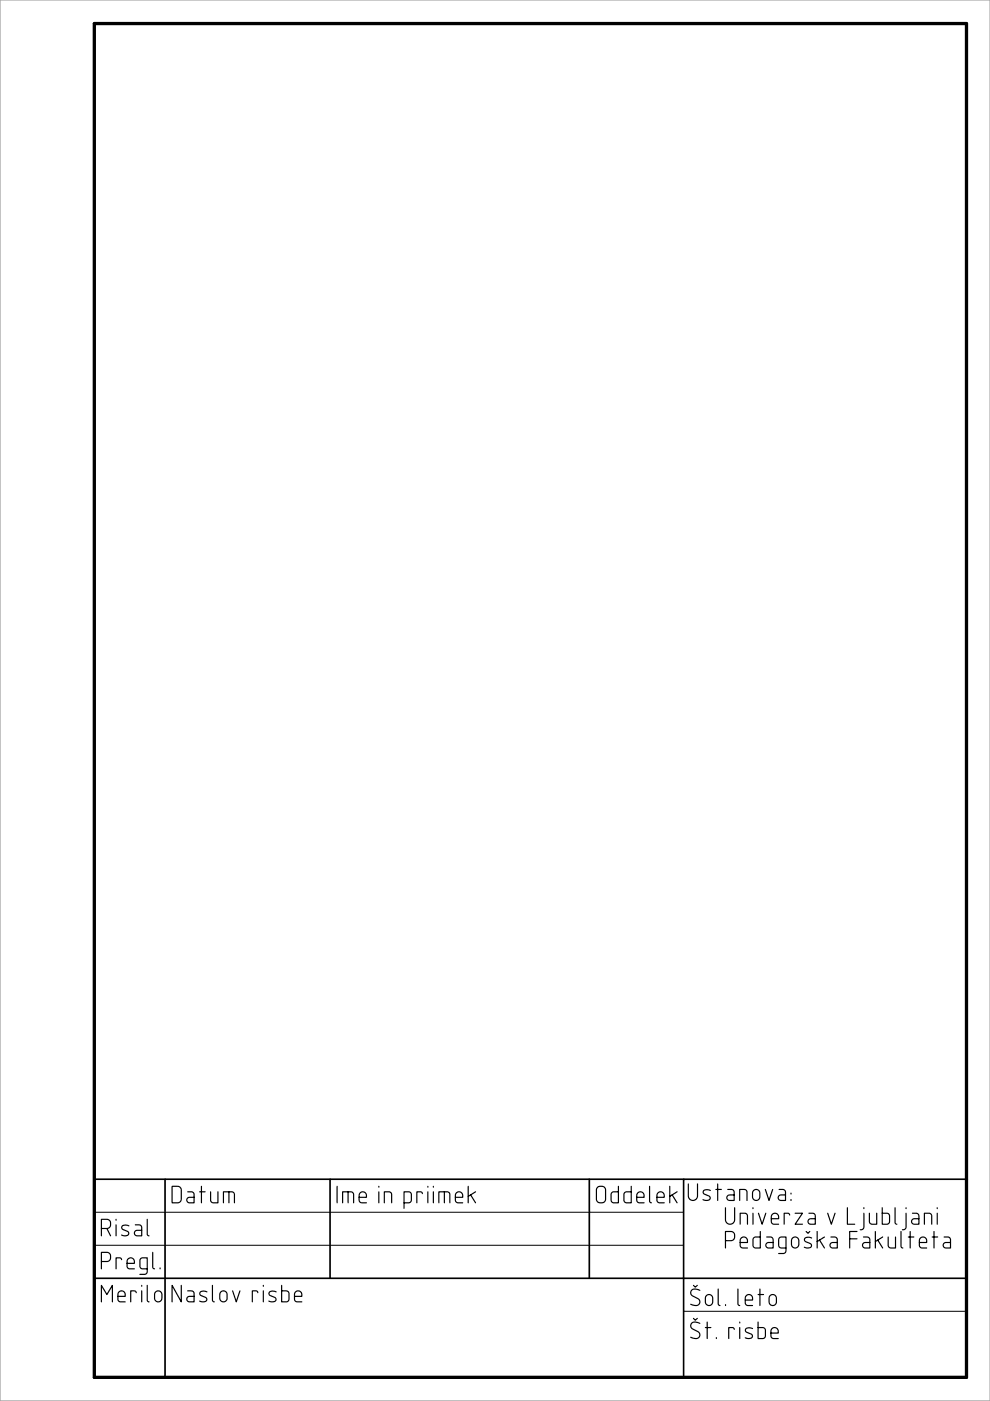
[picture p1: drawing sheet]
<svg xmlns="http://www.w3.org/2000/svg" width="210mm" height="297mm" viewBox="0 0 210 297" stroke-linecap="round" stroke-linejoin="round" font-family="sans-serif">
<path d="M0 0h209.9v297h-209.9z" fill="none" stroke="#a0a0a4" stroke-width=".25"/>
<path d="M20 5h184.9v287h-184.9z" fill="none" stroke="#000" stroke-width=".7"/>
<path d="M20 257h124.9M20 264h124.9M144.9 278h60" fill="none" stroke="#000" stroke-width=".21"/>
<path d="M20 250h184.9M35 250v42M70 250v21M125 250v21M144.9 250v42M20 271h184.9" fill="none" stroke="#000" stroke-width=".35"/>
<g fill="none" stroke="#000" stroke-width=".25">
<path d="M24.6 258.5v.2M24.6 259.7v2.3M27.3 259.9a.96 .96 0 0 0-1.5 .3l.2 .4 1.2 .6 .1 .4a.99 .99 0 0 1-1.5 .3M28.7 259.7h.8a.58 .58 0 0 1 .5 .6v1.7h-.9a.58 .58 0 0 1-.6-.6 .58 .58 0 0 1 .6-.5h.9M31.2 258.5v3.2l.4 .3M36.5 251.5h1.2a.78 .78 0 0 1 .7 .8v1.9a.78 .78 0 0 1-.7 .8h-1.2zM39.8 252.7h.8a.58 .58 0 0 1 .6 .6v1.7h-1a.58 .58 0 0 1-.6-.6 .58 .58 0 0 1 .6-.5h1M42.3 252.7h1.2M42.7 251.5v3.5M44.7 252.7v1.7a.58 .58 0 0 0 .5 .6h1v-2.3M47.4 255v-2.3h1.7a.58 .58 0 0 1 .6 .6v1.7M48.5 252.7v2.3"/>
<path d="M71.5 251.5v3.5M72.6 255v-2.3h1.8a.58 .58 0 0 1 .6 .6v1.7M73.8 252.7v2.3M76.1 253.9h1.6v-.4a.78 .78 0 0 0-.8-.8 .78 .78 0 0 0-.8 .8v.9a.58 .58 0 0 0 .6 .6h1M80.3 251.5v.2M80.3 252.7v2.3M81.5 255v-2.3h1a.58 .58 0 0 1 .5 .6v1.7M85.7 255h.9a.58 .58 0 0 0 .6-.6v-1.1a.58 .58 0 0 0-.6-.6h-.9v3.5M89.6 253.1l-.3-.4h-.9v2.3M90.7 251.5v.2M90.7 252.7v2.3M91.9 251.5v.2"/>
<path d="M91.9 252.7v2.3M93.1 255v-2.3h1.7a.58 .58 0 0 1 .6 .6v1.7M94.2 252.7v2.3M96.5 253.9h1.6v-.4a.78 .78 0 0 0-.8-.8 .78 .78 0 0 0-.8 .8v.9a.58 .58 0 0 0 .6 .6h1M99.3 251.5v3.5M99.8 253.3l1 1.7M100.8 252.7l-1.5 1M126.7 251.7l.4-.2h.5a.78 .78 0 0 1 .8 .8v1.9a.78 .78 0 0 1-.8 .8h-.4a.78 .78 0 0 1-.7-.8v-2zM131.1 251.5v3.5h-1a.58 .58 0 0 1-.5-.6v-1.1a.58 .58 0 0 1 .5-.6h1M133.8 251.5v3.5h-.9a.58 .58 0 0 1-.6-.6v-1.1a.58 .58 0 0 1 .6-.6h.9M135 253.9h1.6v-.4a.78 .78 0 0 0-.8-.8 .78 .78 0 0 0-.8 .8v.9a.58 .58 0 0 0 .6 .6h1M137.7 251.5v3.2l.4 .3"/>
<path d="M139.3 253.9h1.5v-.4a.78 .78 0 0 0-.7-.8 .78 .78 0 0 0-.8 .8v.9a.58 .58 0 0 0 .6 .6h.9M142 251.5v3.5M142.5 253.3l1.1 1.7M143.6 252.7l-1.6 1M145.9 251v2.5a.97 .97 0 0 0 1 1 .97 .97 0 0 0 1-1v-2.5M150.6 252.4a.96 .96 0 0 0-1.5 .3l.2 .4 1.1 .6 .2 .4a.99 .99 0 0 1-1.5 .2M151.8 252.2h1.1M152.2 251v3.5M153.8 256.1v2.5a.97 .97 0 0 0 1 1 .97 .97 0 0 0 1-1v-2.5M154.3 252.2h.8a.58 .58 0 0 1 .6 .6v1.7h-1a.58 .58 0 0 1-.6-.6 .58 .58 0 0 1 .6-.5h1M156.8 254.5v-2.3h1a.58 .58 0 0 1 .6 .6v1.7M156.9 259.6v-2.4h1a.58 .58 0 0 1 .6 .6v1.8"/>
<path d="M159.6 256.1v.2M159.6 257.2v2.4M159.8 252.4a.78 .78 0 0 1 .8-.2 .78 .78 0 0 1 .5 .8v.7a.78 .78 0 0 1-.8 .8 .78 .78 0 0 1-.8-.8l.1-.9zM160.8 257.2l.8 2.4 .8-2.4M162.3 252.2l.7 2.3 .8-2.3M163.5 258.4h1.6v-.4a.78 .78 0 0 0-.8-.8 .78 .78 0 0 0-.8 .8v1a.58 .58 0 0 0 .6 .6h1M165.2 252.2h.8a.58 .58 0 0 1 .5 .6v1.7h-.9a.58 .58 0 0 1-.6-.6 .58 .58 0 0 1 .6-.5h.9M167.4 257.6l-.3-.4h-.8v2.4M167.7 253v.2M167.7 254.3v.2M168.6 257.2h1.5l-1.5 2.4h1.5M171.5 257.2h.8a.58 .58 0 0 1 .6 .6v1.8h-1a.58 .58 0 0 1-.6-.6 .58 .58 0 0 1 .6-.6h1"/>
<path d="M175.5 257.2l.8 2.4 .7-2.4M179.7 256.1v3.5h1.5M183.2 257.2v2.9a.58 .58 0 0 1-.6 .6h-.2M183.2 256.1v.2M184.3 257.2v1.8a.58 .58 0 0 0 .6 .6h1v-2.4M187.1 256.1v3.5h.9a.58 .58 0 0 0 .6-.6v-1.2a.58 .58 0 0 0-.6-.6h-.9M189.8 256.1v3.1l.4 .4M192.1 257.2v2.9a.58 .58 0 0 1-.6 .6h-.2M192.1 256.1v.2M193.5 257.2h.7a.58 .58 0 0 1 .6 .6v1.8h-.9a.58 .58 0 0 1-.6-.6 .58 .58 0 0 1 .6-.6h.9M196 259.6v-2.4h1a.58 .58 0 0 1 .5 .6v1.8M198.7 256.1v.2"/>
<path d="M198.7 257.2v2.4M21.5 276v-3.5l1.2 2 1.1-2v3.5M21.5 260.5h1.2a.78 .78 0 0 0 .7-.8v-.4a.78 .78 0 0 0-.7-.8h-1.2v3.5M21.5 267.5h1.2a.78 .78 0 0 0 .7-.8v-.4a.78 .78 0 0 0-.7-.8h-1.2v3.5M22.7 260.5l.7 1.5M25 274.9h1.6v-.4a.78 .78 0 0 0-.8-.8 .78 .78 0 0 0-.8 .8v.9a.58 .58 0 0 0 .6 .6h1M25.8 267.1l-.3-.4h-.9v2.3M26.9 267.9h1.6v-.4a.78 .78 0 0 0-.8-.8 .78 .78 0 0 0-.8 .8v.9a.58 .58 0 0 0 .6 .6h1M28.9 274.1l-.3-.4h-.9v2.3M30 272.5v.2M30 273.7v2.3M31.2 272.5v3.2l.4 .3"/>
<path d="M31.2 269h-1a.58 .58 0 0 1-.5-.6v-1.1a.58 .58 0 0 1 .5-.6h1v2.9a.58 .58 0 0 1-.6 .6h-.9M32.4 265.5v3.2l.4 .3M33 273.9a.78 .78 0 0 1 .8-.2 .78 .78 0 0 1 .5 .8v.7a.78 .78 0 0 1-.8 .8 .78 .78 0 0 1-.7-.8v-.9zM33.9 268.8v.2M38.4 272.5v3.5l-1.9-3.5v3.5M39.8 273.7h.8a.58 .58 0 0 1 .6 .6v1.7h-1a.58 .58 0 0 1-.6-.6 .58 .58 0 0 1 .6-.5h1M43.9 273.9a.96 .96 0 0 0-1.5 .3l.1 .4 1.2 .6 .1 .4a.99 .99 0 0 1-1.5 .3M45 272.5v3.2l.4 .3M46.8 273.9a.78 .78 0 0 1 .9-.2 .78 .78 0 0 1 .5 .8v.7a.78 .78 0 0 1-.8 .8 .78 .78 0 0 1-.8-.8v-.9zM49.3 273.7l.8 2.3 .8-2.3M54.7 274.1l-.3-.4h-.9v2.3M55.8 272.5v.2"/>
<path d="M55.8 273.7v2.3M58.6 273.9a.96 .96 0 0 0-1.6 .3l.2 .4 1.2 .6 .1 .4a.99 .99 0 0 1-1.5 .3M59.7 272.5v3.5h1a.58 .58 0 0 0 .6-.6v-1.1a.58 .58 0 0 0-.6-.6h-1M62.4 274.9h1.6v-.4a.78 .78 0 0 0-.8-.8 .78 .78 0 0 0-.8 .8v.9a.58 .58 0 0 0 .6 .6h1M147 272.5l.4 .4 .4-.4M147 279.5l.4 .4 .4-.4M148.4 273.6a1.28 1.28 0 0 0-1.9 .1 .78 .78 0 0 0 .4 1.1l1.1 .5a.84 .84 0 0 1 .2 1.2 .84 .84 0 0 1-1.1 .2l-.7-.2M149.8 274.7a.78 .78 0 0 1 .8-.2 .78 .78 0 0 1 .5 .7v.8a.78 .78 0 0 1-.8 .8 .78 .78 0 0 1-.7-.8v-.9zM152.3 273.3v3.1l.4 .4M153.8 263h1.2a.78 .78 0 0 0 .8-.7v-.4a.78 .78 0 0 0-.8-.8h-1.2v3.5M153.8 276.6v.2M156.5 273.3v3.1l.3 .4"/>
<path d="M156.9 263.4h1.6v-.4a.78 .78 0 0 0-.8-.7 .78 .78 0 0 0-.8 .7v1a.58 .58 0 0 0 .6 .6h1M158 275.6h1.6v-.4a.78 .78 0 0 0-.8-.7 .78 .78 0 0 0-.8 .7v1a.58 .58 0 0 0 .6 .6h1M160.7 274.5h1.2M161.1 273.3v3.5M161.2 261.1v3.5h-1a.58 .58 0 0 1-.6-.6v-1.1a.58 .58 0 0 1 .6-.6h1M162.6 262.3h.7a.58 .58 0 0 1 .6 .6v1.7h-.9a.58 .58 0 0 1-.6-.6 .58 .58 0 0 1 .6-.6h.9M163.3 274.7a.78 .78 0 0 1 .8-.2 .78 .78 0 0 1 .5 .7v.8a.78 .78 0 0 1-.8 .8 .78 .78 0 0 1-.7-.8v-.9zM166.6 264.6h-.9a.58 .58 0 0 1-.6-.6v-1.1a.58 .58 0 0 1 .6-.6h.9v2.9a.58 .58 0 0 1-.5 .6h-1M168 262.5a.78 .78 0 0 1 .9-.2 .78 .78 0 0 1 .5 .7v.8a.78 .78 0 0 1-.8 .8 .78 .78 0 0 1-.8-.8v-.9zM170.9 261.1l.4 .4 .4-.4M172.1 262.5a.96 .96 0 0 0-1.5 .3l.1 .4 1.2 .5 .1 .5a.99 .99 0 0 1-1.5 .2M173.3 261.1v3.5"/>
<path d="M173.8 262.9l1 1.7M174.8 262.3l-1.5 .9M176.2 262.3h.7a.58 .58 0 0 1 .6 .6v1.7h-.9a.58 .58 0 0 1-.6-.6 .58 .58 0 0 1 .6-.6h.9M180.2 262.7h1.5M181.7 261.1h-1.5v3.5M183.1 262.3h.7a.58 .58 0 0 1 .6 .6v1.7h-.9a.58 .58 0 0 1-.6-.6 .58 .58 0 0 1 .6-.6h.9M185.6 261.1v3.5M186.1 262.9l1 1.7M187.1 262.3l-1.5 .9M188.3 262.3v1.7a.58 .58 0 0 0 .6 .6h1v-2.3M191 261.1v3.2l.4 .3M192.6 262.3h1.2"/>
<path d="M193 261.1v3.5M194.9 263.4h1.6v-.4a.78 .78 0 0 0-.8-.7 .78 .78 0 0 0-.8 .7v1a.58 .58 0 0 0 .6 .6h1M197.6 262.3h1.2M198 261.1v3.5M200.2 262.3h.7a.58 .58 0 0 1 .6 .6v1.7h-.9a.58 .58 0 0 1-.6-.6 .58 .58 0 0 1 .6-.6h.9M148.4 280.6a1.28 1.28 0 0 0-1.9 .1 .78 .78 0 0 0 .4 1.1l1.1 .5a.84 .84 0 0 1 .2 1.2 .84 .84 0 0 1-1.1 .2l-.7-.2M149.6 281.5h1.1M149.9 280.3v3.5M151.9 283.6v.2M155.7 281.9l-.3-.4h-.9v2.3M156.8 280.3v.2M156.8 281.5v2.3"/>
<path d="M159.6 281.7a.96 .96 0 0 0-1.6 .3l.2 .4 1.2 .5 .1 .5a.99 .99 0 0 1-1.5 .2M160.7 280.3v3.5h1a.58 .58 0 0 0 .6-.6v-1.1a.58 .58 0 0 0-.6-.6h-1M163.5 282.6h1.5v-.4a.78 .78 0 0 0-.8-.7 .78 .78 0 0 0-.7 .7v1a.58 .58 0 0 0 .5 .6h1"/>
</g>
</svg>
